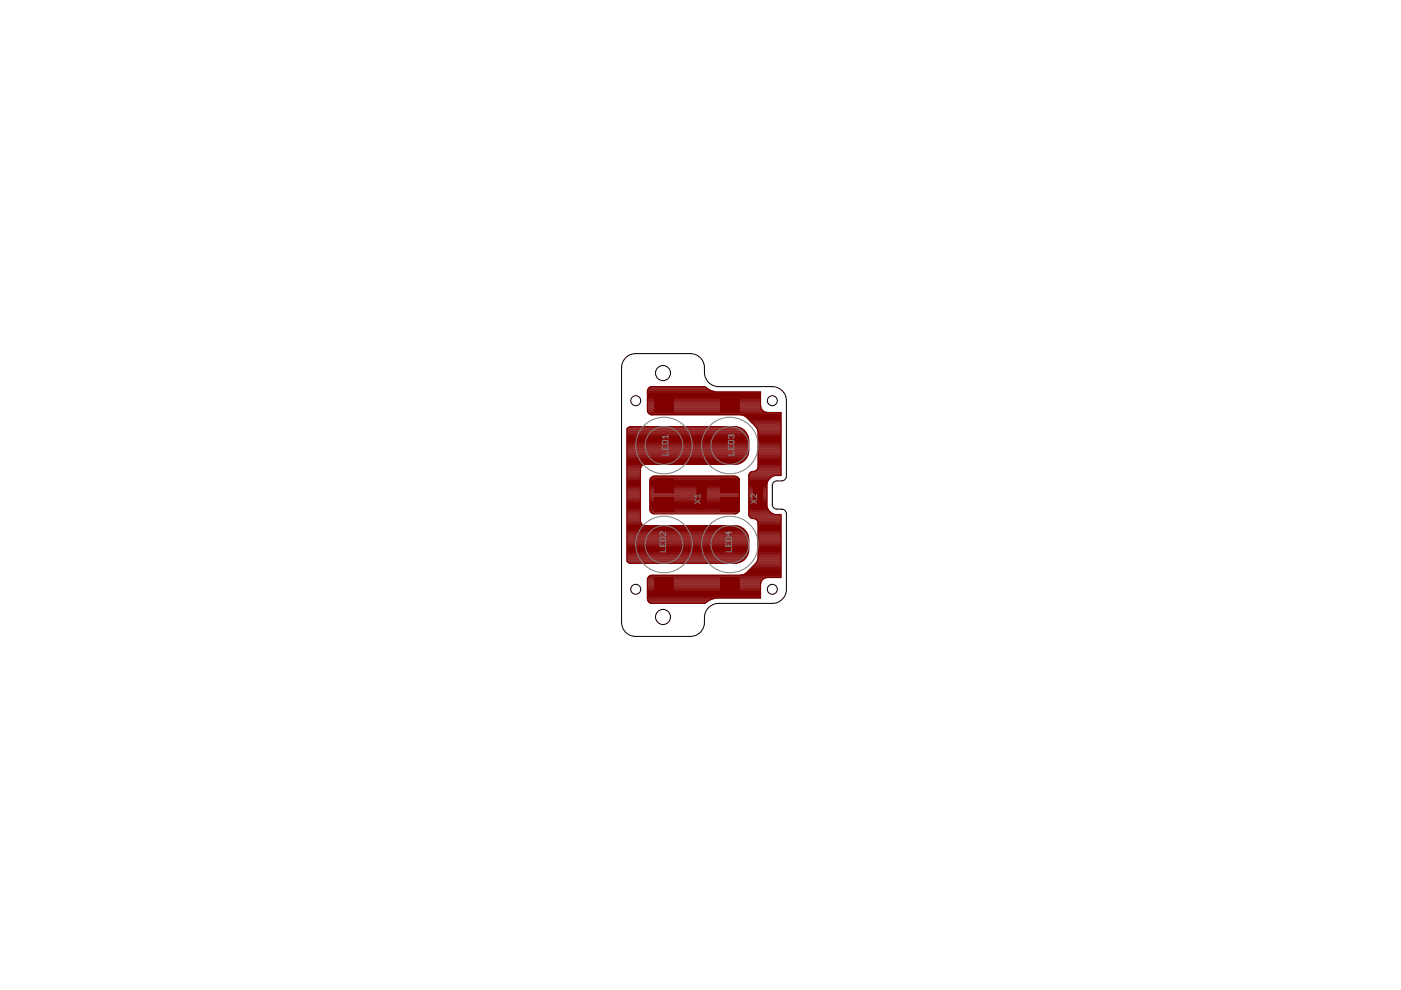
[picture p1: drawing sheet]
<svg xmlns="http://www.w3.org/2000/svg" width="297mm" height="210mm" viewBox="0 0 297 210" stroke-linecap="round" stroke-linejoin="round" font-family="sans-serif">
<g fill="#800000" stroke="#800000" stroke-width=".21">
<path d="M138.8 101.5h4v3h-4z"/>
<path d="M138.8 84.5h4v3h-4z"/>
<path d="M138.8 105.5h4v3h-4z"/>
<path d="M138.8 122.4h4v3.1h-4z"/>
<path d="M152.8 101.5h3.9v3h-3.9z"/>
<path d="M152.8 84.5h3.9v3h-3.9z"/>
<path d="M152.8 105.5h3.9v3h-3.9z"/>
<path d="M152.8 122.4h3.9v3.1h-3.9z"/>
<path d="M147.8 102h2v6h-2z"/>
<path d="M159.7 102h2v6h-2z"/>
</g>
<g fill="none" stroke="#800000" stroke-width=".25">
<path d="M132.9 99.8h2.9M132.9 99.6h2.9M132.9 99.4h2.9M132.9 99.2h2.9M132.9 99h3M132.9 98.7h3.2M132.9 98.5h3.5M132.9 98.3h23.8M132.9 98.1h24.3M132.9 97.9h24.6M132.9 97.6h24.9M132.9 97.4h25.1"/>
<path d="M132.9 97.2h25.3M132.9 97h25.4M132.9 96.7h25.6M132.9 96.5h25.6M132.9 96.3h25.7M132.9 96.1h25.8M132.9 95.8h25.8M132.9 95.6h25.8M132.9 95.4h25.8M132.9 95.2h25.8M132.9 95h25.8M132.9 94.7h25.8"/>
<path d="M132.9 94.5h25.8M132.9 94.3h25.8M132.9 94.1h25.8M132.9 93.9h25.8M132.9 93.6h25.8M132.9 93.4h25.8M132.9 93.2h25.8M132.9 93h25.8M132.9 92.8h25.7M132.9 92.5h25.7M132.9 92.3h25.6M132.9 92.1h25.5"/>
<path d="M132.9 91.9h25.4M132.9 91.6h25.2M132.9 91.4h25M132.9 91.2h24.8M132.9 91h24.5M132.9 91v28M133.1 90.7h23.9M133.5 90.5h22.8M135.9 99l-.1 .3v11.3l.1 .4M136.4 98.5l-.5 .5M137.3 83v4M137.3 87a1.04 1.04 0 0 0 1 1h18.6l.6 .1 .8 .4"/>
<path d="M137.3 86.7h24.2M137.3 86.5h24.1M137.3 86.3h24M137.3 86.1h23.9M137.3 85.9h23.9M137.3 85.6h23.9M137.3 85.4h23.9M137.3 85.2h23.9M137.3 85h23.9M137.3 84.8h23.9M137.3 84.5h23.9M137.3 84.3h23.9"/>
<path d="M137.3 84.1h23.9M137.3 83.9h23.9M137.3 83.6h23.9M137.3 83.4h23.9M137.3 83.2h23.9M137.3 83h14M137.3 87h24.3M137.3 87.2h24.6M137.3 82.7h13.3M137.4 87.4h25M137.4 82.5h12.8M137.5 87.6h28.1"/>
<path d="M137.5 82.3h12.4M137.8 82.1h11.8M137.8 87.9h27.8M149.8 82.3l-.3-.3h-11.4a1.05 1.05 0 0 0-.8 1M149.8 82.3h.1M149.8 82.3l.9 .5M150.7 82.8h.1M150.7 82.8l1.1 .3h9.4l.1 3.4M157 90.7l-1.3-.2h-21.9l-.5 .1-.4 .4M157 90.7l.7 .5M157.6 88.1h8M157.7 91.2l.6 .6"/>
<path d="M158 97.4l-1 .8-1.3 .3h-19.3M158 88.3h7.6M158.3 91.8l.2 .4a6.2 6.2 0 0 1 .2 3.3l-.1 .8M158.3 88.5h7.3M158.3 88.5l1.9 1.9 .5 .8M158.5 88.8h7.1M158.6 96.3l-.6 1.1M158.7 89h6.9M159 89.2h6.6M159.2 89.4h6.4M159.4 89.6h6.2M159.6 89.9h6"/>
<path d="M159.9 90.1h5.7M160.1 90.3h5.5M160.2 99.8h5.4M160.3 90.5h5.3M160.4 90.7h5.2M160.5 99.6h5.1M160.6 91h5M160.6 99.4h5M160.7 91.2v7.9l-.4 .7a1.65 1.65 0 0 0-1.4 .7l-.2 .5M160.7 91.2h4.9M160.7 91.4h4.9M160.7 99.2h4.9"/>
<path d="M160.7 99h4.9M160.7 98.7h4.9M160.7 98.5h4.9M160.7 98.3h4.9M160.7 98.1h4.9M160.7 97.9h4.9M160.7 97.6h4.9M160.7 97.4h4.9M160.7 97.2h4.9M160.7 97h4.9M160.7 96.7h4.9M160.7 96.5h4.9"/>
<path d="M160.7 96.3h4.9M160.7 96.1h4.9M160.7 95.8h4.9M160.7 95.6h4.9M160.7 95.4h4.9M160.7 95.2h4.9M160.7 95h4.9M160.7 94.7h4.9M160.7 94.5h4.9M160.7 94.3h4.9M160.7 94.1h4.9M160.7 93.9h4.9"/>
<path d="M160.7 93.6h4.9M160.7 93.4h4.9M160.7 93.2h4.9M160.7 93h4.9M160.7 92.8h4.9M160.7 92.5h4.9M160.7 92.3h4.9M160.7 92.1h4.9M160.7 91.9h4.9M160.7 91.6h4.9M161.3 86.5l.1 .2M161.4 86.7l.6 .6 .5 .1 3.1 .1v13.3h-1.3l-.8 .3"/>
<path d="M132.9 101h2.9M132.9 108.9h2.9M132.9 108.7h2.9M132.9 108.5h2.9M132.9 108.3h2.9M132.9 108.1h2.9M132.9 107.8h2.9M132.9 107.6h2.9M132.9 107.4h2.9M132.9 107.2h2.9M132.9 107h2.9M132.9 106.7h2.9"/>
<path d="M132.9 106.5h2.9M132.9 106.3h2.9M132.9 106.1h2.9M132.9 105.9h2.9M132.9 105.6h2.9M132.9 105.4h2.9M132.9 105.2h2.9M132.9 105h2.9M132.9 104.7h2.9M132.9 104.5h2.9M132.9 104.3h2.9M132.9 104.1h2.9"/>
<path d="M132.9 103.8h2.9M132.9 103.6h2.9M132.9 103.4h2.9M132.9 103.2h2.9M132.9 103h2.9M132.9 102.7h2.9M132.9 102.5h2.9M132.9 102.3h2.9M132.9 102.1h2.9M132.9 101.9h2.9M132.9 101.6h2.9M132.9 101.4h2.9"/>
<path d="M132.9 101.2h2.9M132.9 119h24.5M132.9 118.7h24.8M132.9 118.5h25M132.9 118.3h25.2M132.9 118.1h25.4M132.9 117.8h25.5M132.9 117.6h25.6M132.9 117.4h25.7M132.9 117.2h25.7M132.9 116.9h25.8M132.9 116.7h25.8"/>
<path d="M132.9 116.5h25.8M132.9 116.3h25.8M132.9 116.1h25.8M132.9 115.8h25.8M132.9 115.6h25.8M132.9 115.4h25.8M132.9 115.2h25.8M132.9 115h25.8M132.9 114.7h25.8M132.9 114.5h25.8M132.9 114.3h25.8M132.9 114.1h25.8"/>
<path d="M132.9 113.8h25.8M132.9 113.6h25.7M132.9 113.4h25.6M132.9 113.2h25.6M132.9 112.9h25.4M132.9 112.7h25.3M132.9 112.5h25.1M132.9 112.3h24.9M132.9 112.1h24.6M132.9 111.8h24.3M132.9 111.6h23.8M132.9 111.4h3.6"/>
<path d="M132.9 111.2h3.2M132.9 111h3M132.9 110.7h2.9M132.9 110.5h2.9M132.9 110.3h2.9M132.9 110.1h2.9M132.9 109.8h2.9M132.9 109.6h2.9M132.9 109.4h2.9M132.9 109.2h2.9M132.9 100.7h2.9M132.9 100.5h2.9"/>
<path d="M132.9 100.3h2.9M132.9 100.1h2.9M132.9 119l.4 .3 .5 .1M133.1 119.2h23.9M133.5 119.4h22.8M135.9 111l.7 .4h19.1l1.3 .3 1 .8M137.8 107.8h19M137.8 107.6h19M137.8 107.4h19M137.8 107.2h19M137.8 107h19M137.8 106.7h19"/>
<path d="M137.8 106.5h19M137.8 106.3h19M137.8 106.1h19M137.8 105.9h19M137.8 105.6h19M137.8 105.4h19M137.8 105.2h19M137.8 105h19M137.8 104.7h19M137.8 104.5h19M137.8 104.3h19M137.8 104.1h19"/>
<path d="M137.8 103.8h19M137.8 103.6h19M137.8 103.4h19M137.8 103.2h19M137.8 103h19M137.8 102.7h19M137.8 102.5h19M137.8 102.3h19M137.8 102.1h19M137.8 108.1h18.9M137.8 101.9h18.9M137.8 108.3l.3 .4"/>
<path d="M137.8 101.6v6.7M137.8 108.3h18.9M137.8 101.6h18.9M137.9 108.5h18.7M137.9 101.4h18.7M138.1 101.2l.5-.2h17.3l.5 .2 .3 .4M138.1 101.2l-.3 .4M138.2 108.7h18.2M138.2 101.2h18.2M156.7 101.6v6.7M156.7 108.3l-.3 .4-.5 .2h-17.3l-.5-.2M157 119.2l-1.3 .2"/>
<path d="M157.7 118.7l-.7 .5M158 112.5l.5 .7a6.4 6.4 0 0 1 .2 3.2l-.1 .9-.3 .8M158.3 118.1l-.6 .6M158.7 101h5.3M158.7 108.9h5.3M158.7 108.7h4.8M158.7 108.5h4.6M158.7 108.3h4.3M158.7 108.1h4.2M158.7 107.8h4.1M158.7 107.6h4M158.7 107.4h3.9"/>
<path d="M158.7 107.2h3.9M158.7 107h3.9M158.7 106.7h3.9M158.7 106.5h3.9M158.7 106.3h3.9M158.7 106.1h3.9M158.7 105.9h3.9M158.7 105.6h3.9M158.7 105.4h3.9M158.7 105.2h3.9M158.7 105h3.9M158.7 104.7h3.9"/>
<path d="M158.7 104.5h3.9M158.7 104.3h3.9M158.7 104.1h3.9M158.7 103.8h3.9M158.7 103.6h3.9M158.7 103.4h3.9M158.7 103.2h3.9M158.7 103h3.9M158.7 102.7h3.9M158.7 102.5h3.9M158.7 102.3h4M158.7 102.1h4.1"/>
<path d="M158.7 101.9h4.2M158.7 101.6h4.3M158.7 101.4h4.6M158.7 101.2h4.8M158.7 108.9a1.12 1.12 0 0 0 1.4 1.1l.4 .3M158.7 101v7.9M158.8 109.2h6.8M158.8 100.7h6.8M158.9 109.4h6.7M158.9 100.5h6.7M159 109.6h6.6M159 100.3h6.6"/>
<path d="M159.3 109.8h6.3M159.3 100.1h6.3M159.9 119.8h5.7M160.1 119.6h5.5M160.2 110.1h5.4M160.3 119.4h5.3M160.4 119.2h5.2M160.5 110.3h5.1M160.5 110.3l.2 .5v7.9M160.5 119h5.1M160.6 110.5h5M160.7 118.7l-.5 .8-1.9 1.9"/>
<path d="M160.7 118.7h4.9M160.7 118.5h4.9M160.7 110.7h4.9M160.7 118.3h4.9M160.7 118.1h4.9M160.7 117.8h4.9M160.7 117.6h4.9M160.7 117.4h4.9M160.7 117.2h4.9M160.7 116.9h4.9M160.7 116.7h4.9M160.7 116.5h4.9"/>
<path d="M160.7 116.3h4.9M160.7 116.1h4.9M160.7 115.8h4.9M160.7 115.6h4.9M160.7 115.4h4.9M160.7 115.2h4.9M160.7 115h4.9M160.7 114.7h4.9M160.7 114.5h4.9M160.7 114.3h4.9M160.7 114.1h4.9M160.7 113.8h4.9"/>
<path d="M160.7 113.6h4.9M160.7 113.4h4.9M160.7 113.2h4.9M160.7 112.9h4.9M160.7 112.7h4.9M160.7 112.5h4.9M160.7 112.3h4.9M160.7 112.1h4.9M160.7 111.8h4.9M160.7 111.6h4.9M160.7 111.4h4.9M160.7 111.2h4.9"/>
<path d="M160.7 111h4.9M162.6 102.5v4.9M162.6 107.4l.3 .8M162.9 101.7h.1M162.9 108.2h.1M162.9 101.7l-.3 .8M162.9 108.2l.6 .6M163.5 108.8l.8 .3h1.3v13.3l-3.1 .1-.5 .1-.6 .6M163.5 101.1h.1M163.5 101.1l-.6 .6M163.5 108.8h.1M137.3 122.9v4"/>
<path d="M137.3 126.9a1.05 1.05 0 0 0 .8 1h11.4l1.2-.8M137.3 126.9h14M137.3 126.7h23.9M137.3 126.5h23.9M137.3 126.3h23.9M137.3 126h23.9M137.3 125.8h23.9M137.3 125.6h23.9M137.3 125.4h23.9M137.3 125.2h23.9M137.3 124.9h23.9M137.3 124.7h23.9"/>
<path d="M137.3 124.5h23.9M137.3 124.3h23.9M137.3 124.1h23.9M137.3 123.8h23.9M137.3 123.6h24M137.3 123.4h24.1M137.3 123.2h24.2M137.3 122.9h24.3M137.3 127.2h13.3M137.3 122.7h24.6M137.4 127.4h12.8M137.4 122.5h24.9"/>
<path d="M137.5 127.6h12.3M137.5 122.3h28.1M137.8 127.8h11.8M137.8 122h27.8M150.7 127.1h.1M157.6 121.8h8M158 121.6h7.6M158.3 121.4h7.3M158.3 121.4l-.8 .5h-.6h-18.6a1 1 0 0 0-1 1M158.5 121.2h7.1M158.7 120.9h6.9M159 120.7h6.6"/>
<path d="M159.2 120.5h6.4M159.4 120.3h6.2M159.6 120.1h6M161.4 123.2l-.2 .8v2.8h-9.4l-1.1 .3"/>
</g>
<g fill="none" stroke="#808080" stroke-width=".21">
<path d="M140.4 93.6l.2-.2h.8l.2 .2v.5h-1.2zM140.4 94.6v.7h1.2v-.7M141 94.9v.4M141.6 95.7v.8h-1.2M141.6 92.2v.8M141.6 92.6h-1.2l.4 .4M154.4 94.6v.7h1.2v-.7M154.4 93.6l.2-.2h.8l.2 .2v.5h-1.2zM155 92.4l.2-.2 .4 .2v.4l-.2 .2M155 92.4l-.2-.2-.4 .2v.4l.2 .2M155 92.4v.2M155 94.9v.4"/>
<path d="M155.6 95.7v.8h-1.2M139.9 115v.8h1.2v-.8M140.1 113.9h.8l.2 .2v.6h-1.2v-.6zM140.5 115.4v.4M141.1 116.2v.8h-1.2M141.1 112.7v.8l-.8-.8-.4 .2v.4l.2 .2M147.3 105.9l1.1 .8M148.4 105.9l-1.1 .8M148.4 105.2h-1.1l.4 .3M148.4 104.8v.7M153.9 115v.8h1.2v-.8M153.9 114.1l.2-.2h.8l.2 .2v.6h-1.2z"/>
<path d="M154.5 112.7v.8l-.6-.6h1.2M154.5 115.4v.4M155.1 116.2v.8h-1.2M159.3 105.9l1.1 .8M160.4 105.9l-1.1 .8M160.4 104.8v.7l-.8-.7-.3 .2v.3l.1 .2"/>
<circle cx="140.8" cy="94.5" r="6"/>
<circle cx="140.8" cy="94.5" r="4"/>
<circle cx="154.7" cy="94.5" r="6"/>
<circle cx="154.7" cy="94.5" r="4"/>
<circle cx="140.8" cy="115.4" r="6"/>
<circle cx="140.8" cy="115.4" r="4"/>
<circle cx="154.7" cy="115.4" r="6"/>
<circle cx="154.7" cy="115.4" r="4"/>
</g>
<g fill="none" stroke="#000" stroke-width=".21">
<path d="M132.7 75.8l.7-.5 1.4-.3h11.6a2.96 2.96 0 0 1 3 3 3.2 3.2 0 0 0 3 4h11.3a2.96 2.96 0 0 1 3 3v16l-.3 .7a1.84 1.84 0 0 1-1.7 .3l-.7 .3-.3 .7 .1 4.2 .4 .6 .5 .1a1.84 1.84 0 0 1 1.7 .3l.3 .7v16a2.96 2.96 0 0 1-3 3h-11.3a3.2 3.2 0 0 0-3 4 2.96 2.96 0 0 1-3 3h-11.6a2.96 2.96 0 0 1-3-3v-53.9l.3-1.4z"/>
<circle cx="140.6" cy="79.1" r="1.6"/>
<circle cx="134.8" cy="85" r="1.06"/>
<circle cx="163.7" cy="85" r="1.06"/>
<circle cx="134.8" cy="124.9" r="1.06"/>
<circle cx="140.6" cy="130.8" r="1.6"/>
<circle cx="163.7" cy="124.9" r="1.06"/>
</g>
</svg>
